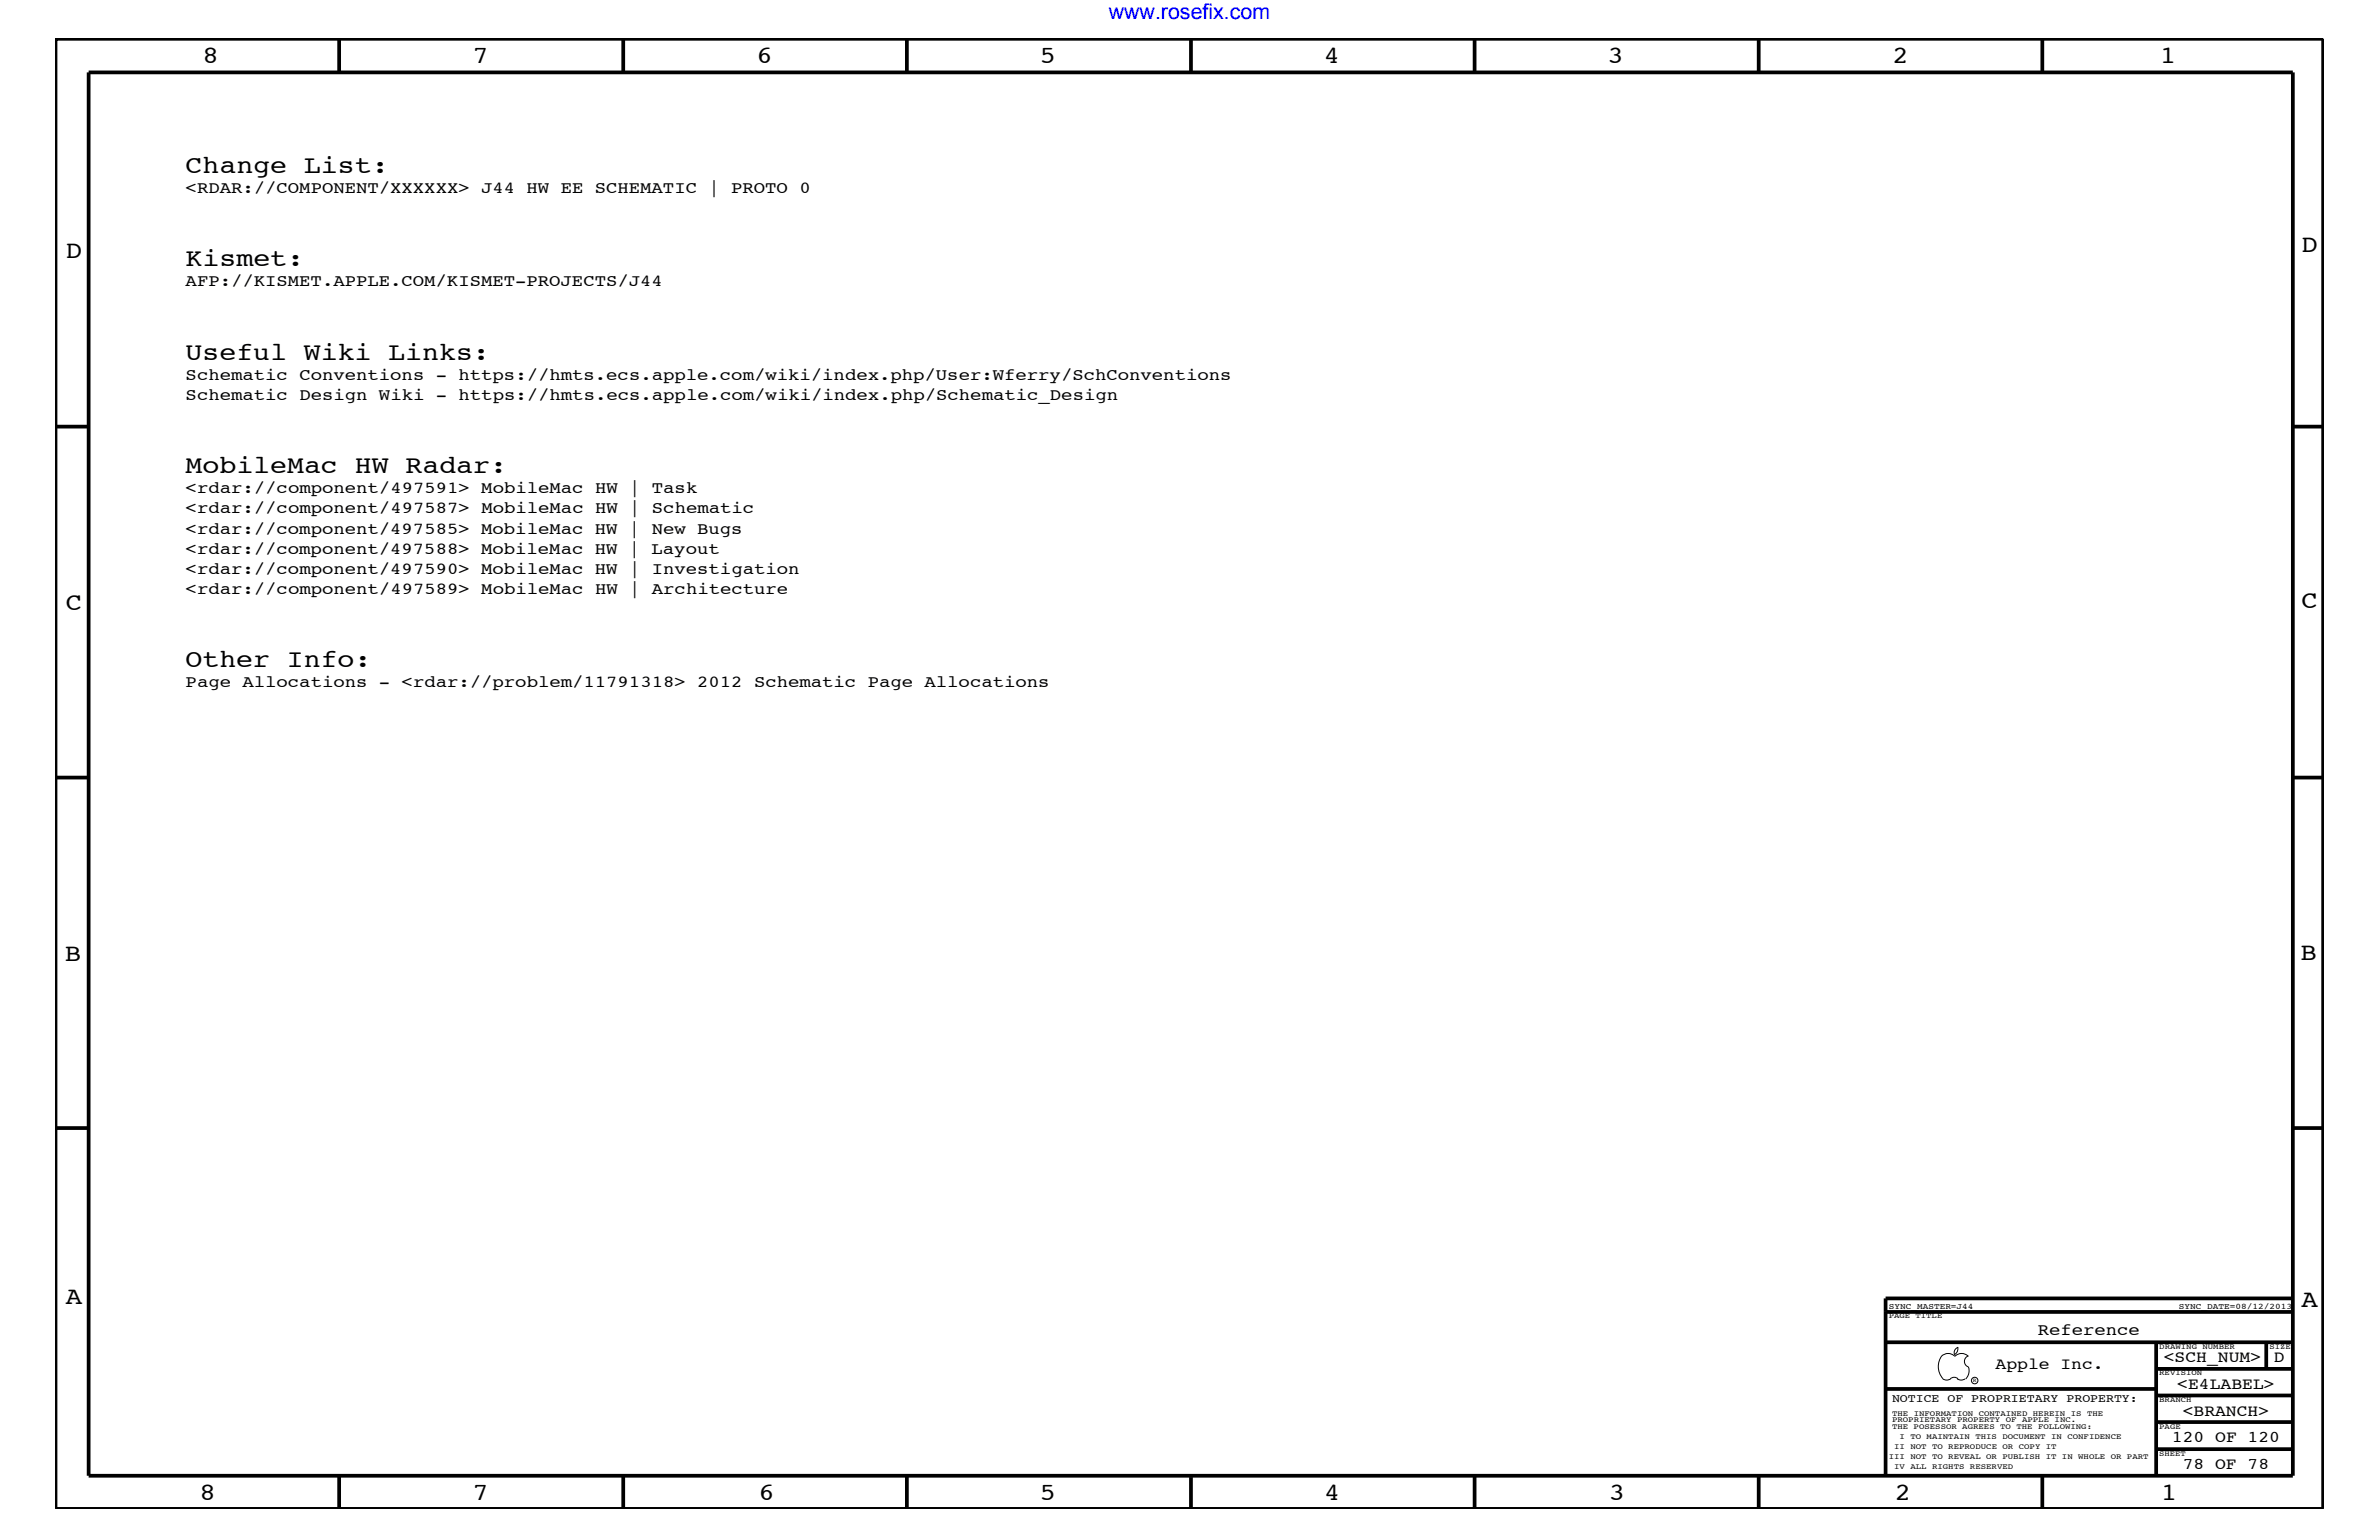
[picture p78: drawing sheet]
<svg xmlns="http://www.w3.org/2000/svg" width="432mm" height="279mm" viewBox="0 0 432 279" stroke-linecap="round" stroke-linejoin="round" font-family="sans-serif">
<defs><g id="words">
<g font-size="4.6">
<text x="33.7" y="31.4">Change List:</text>
<text x="33.7" y="48.3">Kismet:</text>
<text x="33.7" y="65.3">Useful Wiki Links:</text>
<text x="33.7" y="85.9">MobileMac HW Radar:</text>
<text x="33.7" y="121">Other Info:</text>
</g>
<g font-size="4.5">
<text x="36.7" y="11.5">8</text>
<text x="85.8" y="11.5">7</text>
<text x="137.3" y="11.5">6</text>
<text x="188.7" y="11.5">5</text>
<text x="240.3" y="11.5">4</text>
<text x="291.8" y="11.5">3</text>
<text x="343.5" y="11.5">2</text>
<text x="392" y="11.5">1</text>
<text x="11.9" y="46.8">D</text>
<text x="417.7" y="45.7">D</text>
<text x="11.9" y="110.6">C</text>
<text x="417.7" y="110.4">C</text>
<text x="11.8" y="174.3">B</text>
<text x="417.6" y="174.2">B</text>
<text x="11.9" y="236.7">A</text>
<text x="417.7" y="237.1">A</text>
<text x="36.2" y="272.1">8</text>
<text x="85.8" y="272.1">7</text>
<text x="137.7" y="272.1">6</text>
<text x="188.7" y="272.1">5</text>
<text x="240.4" y="272.1">4</text>
<text x="292" y="272.1">3</text>
<text x="343.9" y="272.1">2</text>
<text x="392.2" y="272.1">1</text>
</g>
<text font-size="3.9" fill="#00f" x="201.2" y="3.5">www.rosefix.com</text>
<g font-size="3">
<text x="33.7" y="35">&lt;RDAR://COMPONENT/XXXXXX&gt; J44 HW EE SCHEMATIC | PROTO 0</text>
<text x="33.7" y="51.9">AFP://KISMET.APPLE.COM/KISMET-PROJECTS/J44</text>
<text x="33.7" y="68.9">Schematic Conventions - https://hmts.ecs.apple.com/wiki/index.php/User:Wferry/SchConventions</text>
<text x="33.7" y="72.6">Schematic Design Wiki - https://hmts.ecs.apple.com/wiki/index.php/Schematic_Design</text>
<text x="33.7" y="89.5">&lt;rdar://component/497591&gt; MobileMac HW | Task</text>
<text x="33.7" y="93.2">&lt;rdar://component/497587&gt; MobileMac HW | Schematic</text>
<text x="33.7" y="100.4">&lt;rdar://component/497588&gt; MobileMac HW | Layout</text>
<text x="33.7" y="96.8">&lt;rdar://component/497585&gt; MobileMac HW | New Bugs</text>
<text x="33.7" y="104.1">&lt;rdar://component/497590&gt; MobileMac HW | Investigation</text>
<text x="33.7" y="107.7">&lt;rdar://component/497589&gt; MobileMac HW | Architecture</text>
<text x="33.7" y="124.7">Page Allocations - &lt;rdar://problem/11791318&gt; 2012 Schematic Page Allocations</text>
<text x="369.9" y="242.3">Reference</text>
<text x="362.2" y="248.4">Apple Inc.</text>
<text x="392.7" y="247.1">&lt;SCH_NUM&gt;</text>
<text x="395.2" y="252">&lt;E4LABEL&gt;</text>
<text x="412.7" y="247.1">D</text>
<text x="396.2" y="256.8">&lt;BRANCH&gt;</text>
<text x="394.2" y="261.6">120 OF 120</text>
<text x="396.2" y="266.6">78 OF 78</text>
</g>
<text font-size="2.1" x="343.4" y="254.4">NOTICE OF PROPRIETARY PROPERTY:</text>
<g font-size="1.5">
<text x="342.8" y="237.4">SYNC_MASTER=J44</text>
<text x="395.5" y="237.4">SYNC_DATE=08/12/2013</text>
</g>
<g font-size="1.4">
<text x="342.8" y="239.2">PAGE TITLE</text>
<text x="391.9" y="244.7">DRAWING NUMBER</text>
<text x="411.9" y="244.7">SIZE</text>
<text x="391.9" y="249.5">REVISION</text>
<text x="343.4" y="256.8">THE INFORMATION CONTAINED HEREIN IS THE</text>
<text x="391.9" y="254.4">BRANCH</text>
<text x="343.4" y="258">PROPRIETARY PROPERTY OF APPLE INC.</text>
<text x="343.4" y="259.3">THE POSESSOR AGREES TO THE FOLLOWING:</text>
<text x="343.8" y="262.9">II NOT TO REPRODUCE OR COPY IT</text>
<text x="344.8" y="261.1">I TO MAINTAIN THIS DOCUMENT IN CONFIDENCE</text>
<text x="391.9" y="259.3">PAGE</text>
<text x="342.8" y="264.7">III NOT TO REVEAL OR PUBLISH IT IN WHOLE OR PART</text>
<text x="343.8" y="266.6">IV ALL RIGHTS RESERVED</text>
<text x="391.9" y="264.1">SHEET</text>
</g>
<text font-size="1" x="358.1" y="250.7">R</text>
</g></defs>
<g fill="none" stroke="#000" stroke-width=".68" stroke-linecap="butt">
<path d="M10.1 7h411.6v266.8h-411.6zM16.1 13.1h400.1v254.6h-400.1zM61.6 7v6.1M113.1 7v6.1M164.6 7v6.1M216.2 7v6.1M267.6 7v6.1M319.2 7v6.1M370.7 7v6.1M10.1 77.4h6M416.2 77.4h5.5M10.1 141.1h6"/>
<path d="M416.2 141.1h5.5M10.1 204.7h6M416.2 204.7h5.5M342.2 238h74M416.2 235.6h-74v32.1M342.2 252h49.2M342.2 243.5h74M391.4 248.4h24.8M391.4 243.5v24.2M391.4 258h24.8M391.4 253.2h24.8M411.3 243.5v4.9"/>
<path d="M61.6 267.7v6.1M113.1 267.7v6.1M164.6 267.7v6.1M216.2 268v5.8M267.6 267.7v6.1M319.2 267.7v6.1M370.7 267.7v6.1M391.4 262.9h24.8"/>
</g>
<g fill="none" stroke="#000" stroke-width=".18">
<path d="M352.4 246.1a1.69 1.69 0 0 1 2.4 0M352.4 246a3.3 3.3 0 0 0 .3 4.1M352.6 250.2l.7 .2 .7-.2M354 250.2l.7-.3 .7 .3M354.8 246.1a1.69 1.69 0 0 1 2.5 0M355.3 250.2l.7 .2 .7-.2M355.3 244.4l.1 .3a1.18 1.18 0 0 1-.6 1M355.4 244.4a.99 .99 0 0 0-.6 1.4M357.2 246a1.04 1.04 0 0 0-.6 1 1.04 1.04 0 0 0 .6 1M357.3 248l.1 .7a2.11 2.11 0 0 1-.6 1.5"/>
<circle cx="358.4" cy="250.5" r=".59"/>
</g>
<use href="#words"/>
</svg>
